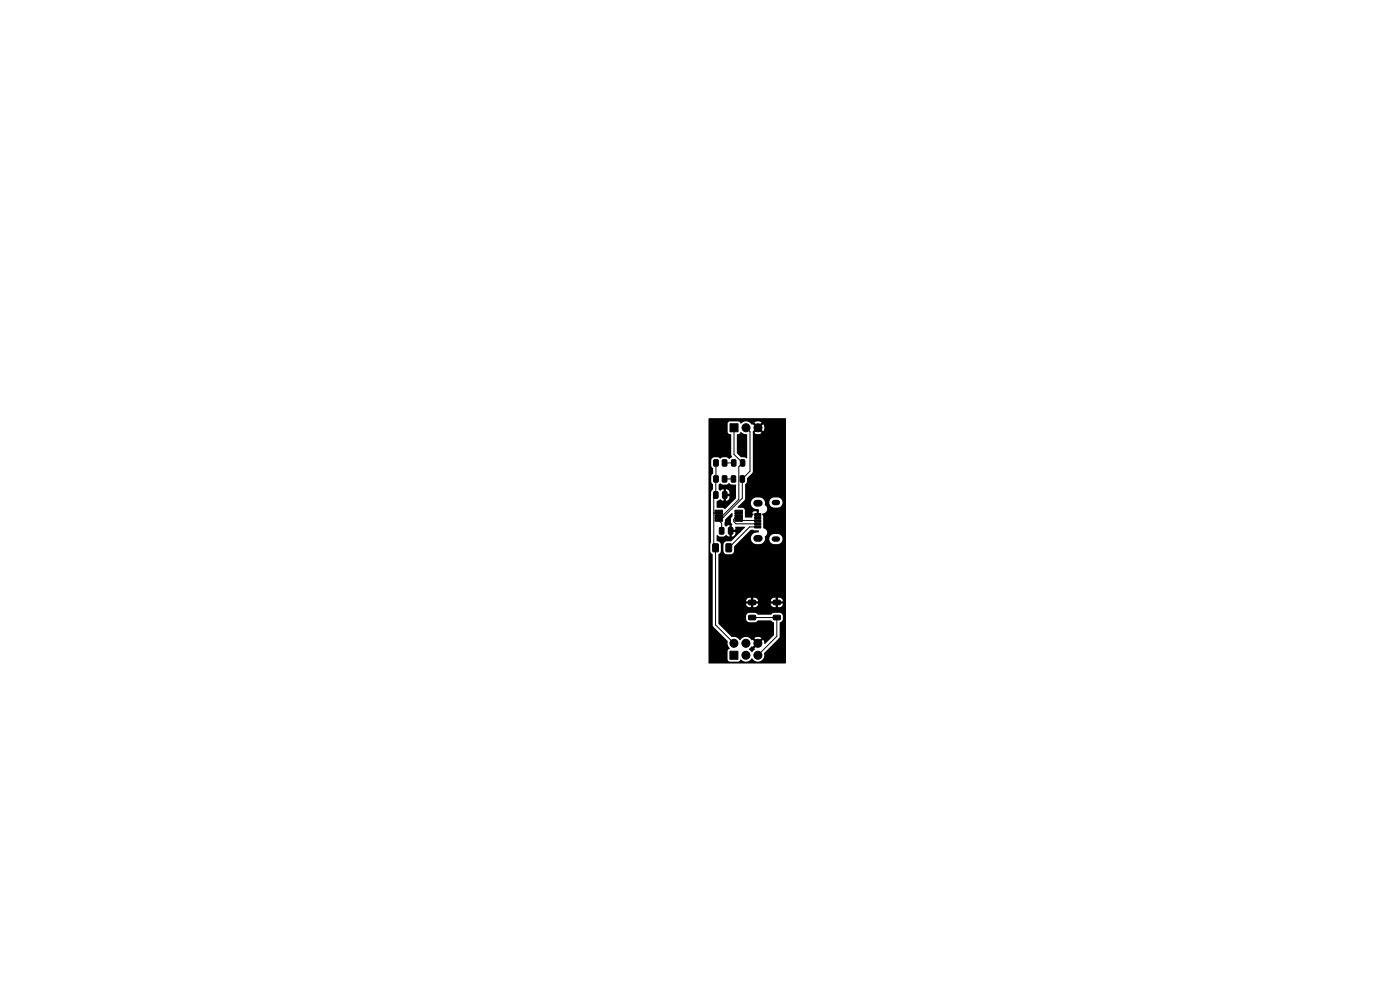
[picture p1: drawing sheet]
<svg xmlns="http://www.w3.org/2000/svg" width="297mm" height="210mm" viewBox="0 0 297 210" stroke-linecap="round" stroke-linejoin="round" font-family="sans-serif">
<g fill="#000" stroke="#000" stroke-width=".21">
<path d="M151.4 97.6l.7-.1 .3 .2v1l-.2 .2h-.6l-.2-.2zM153.3 97.6l.7-.1 .2 .2v1l-.1 .2h-.7l-.2-.2zM155.2 97.6l.7-.1 .2 .2v1l-.1 .2h-.6l-.2-.2zM154.9 89.9h1.7v1.7h-1.7zM157.1 97.6l.7-.1 .2 .2v1l-.1 .2h-.6l-.2-.2zM151.4 104.3h.7l.2 .1 .1 1.1-.2 .2h-.6l-.2-.1zM151.4 101l.7-.1 .3 .2v1l-.2 .2h-.6l-.2-.2zM151.2 115.4l1-.1 .2 .2v1.3l-.1 .3h-.9l-.2-.2zM152.7 111.9h.6l.3 .1v1.1l-.2 .2h-.6l-.2-.1zM153.3 101l.7-.1 .2 .2v1l-.1 .2h-.7l-.2-.2zM153.3 104.3h.7l.2 .1 .1 1.1-.2 .2h-.6l-.2-.1zM151.7 108.3l1.5-.1 .1 .3-1.5 .1z"/>
<path d="M151.7 108.8l1.5-.1 .1 .3-1.5 .1zM151.7 109.3l1.5-.1 .1 .3-1.5 .1zM151.7 109.8l1.5-.1 .1 .3-1.5 .1zM151.7 110.3l1.5-.1 .1 .3-1.5 .1zM154.6 111.9h.6l.3 .1v1.1l-.2 .2h-.6l-.2-.1zM154 115.4l1-.1 .2 .2v1.3l-.1 .3h-.9l-.2-.2zM155.2 101l.6-.1 .3 .2v1l-.2 .2h-.5l-.3-.2zM155.9 110.3l1.5-.1 .1 .3-1.5 .1zM155.9 109.8l1.5-.1 .1 .3-1.5 .1zM155.9 109.3l1.5-.1 .1 .3-1.5 .1zM155.9 108.8l1.5-.1 .1 .3-1.5 .1zM155.9 108.3l1.5-.1 .1 .3-1.5 .1z"/>
<path d="M157.1 101l.6-.1 .2 .2 .1 1-.2 .2h-.6l-.2-.2zM160.1 111.6h1.3v.4h-1.3zM160.1 110.9h1.3v.5h-1.3zM160.1 110.3h1.3v.4h-1.3zM160.1 109.6h1.3v.5h-1.3zM160.1 109h1.3v.4h-1.3zM154.8 138.2h1.8v1.7h-1.8zM158.8 130.6l1.4-.1 .1 .3v.5l-.2 .2h-1.2l-.1-.2zM158.8 127.4l1.4-.1 .1 .3v.5l-.2 .2h-1.2l-.1-.2zM164.1 130.6l1.3-.1 .2 .3v.5l-.3 .2h-1.1l-.2-.2zM164.1 127.4l1.3-.1 .2 .3v.5l-.3 .2h-1.1l-.2-.2z"/>
<circle cx="151.2" cy="89.6" r=".3"/>
<circle cx="151.2" cy="95.4" r=".3"/>
<circle cx="151.2" cy="92.4" r=".3"/>
<circle cx="157.4" cy="96" r=".3"/>
<circle cx="157.4" cy="93.8" r=".3"/>
<circle cx="158.3" cy="90.7" r=".85"/>
<circle cx="160.2" cy="96" r=".3"/>
<circle cx="160.2" cy="93.8" r=".3"/>
<circle cx="160.2" cy="98.8" r=".3"/>
<circle cx="160.8" cy="90.7" r=".85"/>
<circle cx="166" cy="97.8" r=".3"/>
<circle cx="166" cy="95.2" r=".3"/>
<circle cx="166" cy="89.6" r=".3"/>
<circle cx="166" cy="92.4" r=".3"/>
<circle cx="153" cy="119.6" r=".3"/>
<circle cx="153.4" cy="106.8" r=".3"/>
<circle cx="153.6" cy="114.4" r=".3"/>
<circle cx="154.6" cy="110.4" r=".3"/>
<circle cx="155.2" cy="103.4" r=".3"/>
<circle cx="155.2" cy="105" r=".3"/>
<circle cx="156.8" cy="112.6" r=".3"/>
<circle cx="158.6" cy="107.6" r=".3"/>
<circle cx="159.2" cy="101.8" r=".3"/>
<circle cx="160.4" cy="116.4" r=".3"/>
<circle cx="160.4" cy="104.6" r=".3"/>
<circle cx="164.6" cy="116.4" r=".3"/>
<circle cx="164.6" cy="104.6" r=".3"/>
<circle cx="166" cy="100.2" r=".3"/>
<circle cx="166" cy="102.6" r=".3"/>
<circle cx="151.2" cy="139.8" r=".3"/>
<circle cx="151.2" cy="133.8" r=".3"/>
<circle cx="152.8" cy="139.8" r=".3"/>
<circle cx="153" cy="135.6" r=".3"/>
<circle cx="153" cy="123" r=".3"/>
<circle cx="153" cy="126" r=".3"/>
<circle cx="153" cy="132" r=".3"/>
<circle cx="153" cy="129" r=".3"/>
<circle cx="155" cy="134" r=".3"/>
<circle cx="155.7" cy="136.5" r=".85"/>
<circle cx="157.4" cy="127.8" r=".3"/>
<circle cx="158.2" cy="139" r=".85"/>
<circle cx="158.2" cy="136.5" r=".85"/>
<circle cx="160.8" cy="136.5" r=".85"/>
<circle cx="160.8" cy="139" r=".85"/>
<circle cx="162.2" cy="127.8" r=".3"/>
<circle cx="163.6" cy="139.8" r=".3"/>
<circle cx="164.8" cy="139.8" r=".3"/>
<circle cx="166" cy="139.8" r=".3"/>
</g>
<path d="M164.3 114.4h.6M164.3 106.6h.6" fill="none" stroke="#000" stroke-width="1.2"/>
<path d="M160.5 114.2h.6M160.5 106.8h.6" fill="none" stroke="#000" stroke-width="1.4"/>
<path d="M151.9 98.2l-.1 6.8-.4 .4v10.4l.4 .4v16.4l3.9 3.9M153.7 98.2h2M155.7 90.7v5.7l1.8 1.8-.8 .8v6.9l-3.4 3.5h-.8M158.3 90.7l.8 .9v8.4l-1.6 1.6v4.1l-4.2 4.2h-.8M151.4 108.8l1.1 .1M152.5 110.4l.6 .6v1.6M153.7 101.6h1.9M156.7 109.9h-.8l-.3 .3v.4l.5 .5h4.6M156.7 110.4l4 .1M160.7 111.8h-1.7l-4.4 4.4M159.5 131h5.3v4l-4 4" fill="none" stroke="#000" stroke-width=".21"/>
<path d="M156.3 92.1h.1a.67 .67 0 0 0 .7-.5l1.4 .6-.1 5-.5-.2h-.7l-.9-.9zM150.3 88.8l16.3-.1 .1 .1v51.9h-16.4v-25.2h.4v1.5l.5 .6v15.2l3.2 3.2v.8l.4 .7-.4 .5-.1 1.9 .2 .3 .3 .2 1.9-.1 .5-.4a1.49 1.49 0 0 0 2.3-.3 1.42 1.42 0 0 0 1.8 .6 1.42 1.42 0 0 0 .8-1.7l3.3-3.3v-3.1l.5-.4 .2-.4v-.7l-.3-.4-.4-.2h-1.2l-.7 .4h-2.7l-.6-.4h-1.2l-.6 .3-.1 1.1 .3 .4 .3 .2h1.3l.6-.4h2.7l.7 .4v2.7l-1.9 1.9-.4-.9-.6 .6-.4-.3 .6-.7a1.33 1.33 0 0 0-1.5 0l.7 .7-.4 .3-.6-.6-.1 .1a1.6 1.6 0 0 0-2.1-.5l-.5 .5a1.66 1.66 0 0 0-1.8-.7l-2.8-2.8v-4.2h5.9l.1 .4a2.26 2.26 0 0 0 2.3 0l.1-.4h2.7a.8 .8 0 0 0 1 .7h.9a.74 .74 0 0 0 .7-.7h-1v.7h-.6v-.7h-4.7v.7h-.5v-.7h-6.9v-.6h13.7a.8 .8 0 0 0-1-.7v.8h-.6v-.8l-.7 .2-.3 .5h-2.7a.8 .8 0 0 0-1-.7v.8h-.5v-.8l-.7 .2-.3 .5h-5.9v-9.9l.5-.6v-1.6a.97 .97 0 0 0-.9-.6l.1-1.3 .6 .3h.8l.6-.3 .5 .3h.6a.78 .78 0 0 0 .8-.9h-.8v.9h-.5v-2.4l-.7 .3-.3-.3 .1-1.2 1.4-1.4 .2 .1v.7a1.2 1.2 0 0 0 0 1.6l-.2 1.2h.8l.1-.7h1.8l.1 .2-2.8 2.9h-1.1l-.5 .3-.1 .4v1.5l.4 .5 1.1 .1 .4-.2 .3-.4v-1.1l3.5-3.5 1.8 .2-.1 .3-.5 .1a1.23 1.23 0 0 0-1.1 1.2 1.23 1.23 0 0 0 1.1 1.2h1a1.22 1.22 0 0 0 .9-1.1h.9l.2 .6 .5 .4 1.3 .1a1.08 1.08 0 0 0 .8-1.1 1.08 1.08 0 0 0-1-1h-1a1.08 1.08 0 0 0-.8 1h-.9v-.2a.56 .56 0 0 1 .3-.7l.1-.2a1.07 1.07 0 0 0-.8-1.2v-2.4l-.2-.6a1.04 1.04 0 0 0 1-.7 1.04 1.04 0 0 0-.4-1.2v-.6h.9l.2 .7 .3 .3 .5 .2 1-.1a1.08 1.08 0 0 0 .8-1.1 1.08 1.08 0 0 0-1-1l-1 .1a1.08 1.08 0 0 0-.8 .9h-.9a1.23 1.23 0 0 0-1.1-1h-.8a1.26 1.26 0 0 0-1.1 1.5 1.26 1.26 0 0 0 1.6 1v1.1l-.4-.1v-.5h-.6l-.3 .5 .3 .1-.4 .7h-1.4l-.1-1.1a.68 .68 0 0 0-.5-1h-.9l-.1-.1 1.5-1.7 .1-3.1 .4-.6v-.8l1.2-1.4v-8.5l.6-.6 .4 .3-.7 .7a1.33 1.33 0 0 0 1.6 0l-.7-.7 .4-.3 .7 .5a1.34 1.34 0 0 0-.1-1.4l-.6 .6-.4-.3 .6-.7a1.34 1.34 0 0 0-1.5 0l.7 .7-.4 .3-.6-.6-.1 .1a1.6 1.6 0 0 0-2-.5l-.5 .3-.4-.5h-1.9l-.4 .4v1.9l.2 .3 .5 .2v4.3l.2 .5-.6 .4-.6-.4h-.8l-.5 .3-.5-.3h-.8l-.3 .2-.3 .4v1.2l.4 .6v1l-.4 .7v1.1l.3 .5v1.1l-.4 .7v10.6l-.1 .4h-.4zM152.5 102.7a.35 .35 0 0 1 .3-.2 .35 .35 0 0 1 .3 .2l1 .1 .6-.3 .5 .3 .9 .1v2.8l-2.3 2.3-.4-.3h-1.4l.1-1.5 .7-.3 .5 .3h.7a.78 .78 0 0 0 .7-.9h-.7v.9h-.5v-1.4h1.2a.78 .78 0 0 0-.7-1v1h-.5v-1l-.7 .3-.3-.3zM158.9 137.7l.5-.6 .3 .1 .6-.6 .4 .3-.7 .7 .1 .2-.5 .6z" fill="#000"/>
</svg>
